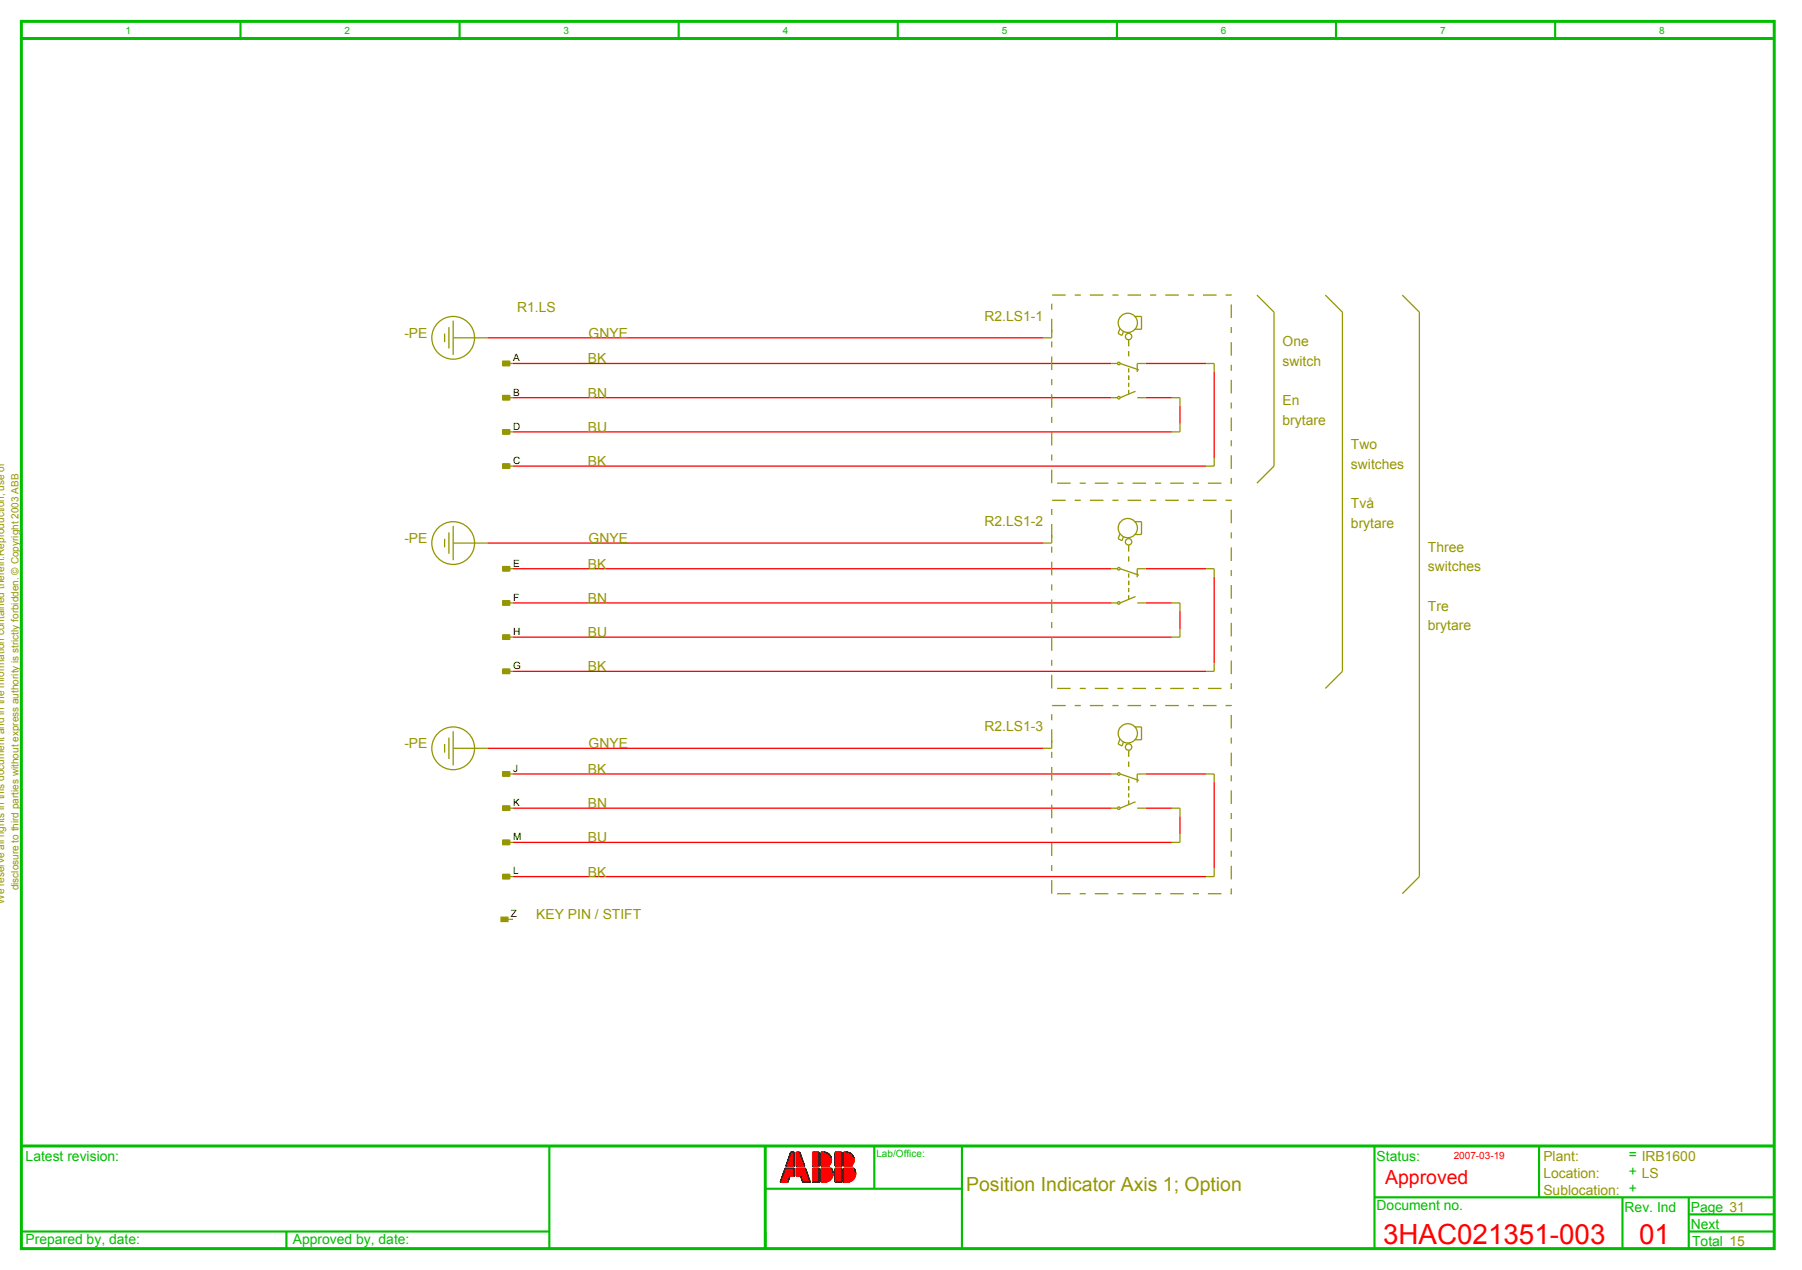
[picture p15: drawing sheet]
<svg xmlns="http://www.w3.org/2000/svg" width="421mm" height="297mm" viewBox="0 0 421 297" stroke-linecap="round" stroke-linejoin="round" font-family="sans-serif">
<defs><g id="words">
<g font-size="6.5" fill="#f00">
<text x="323.5" y="291">3HAC021351-003</text>
<text x="383.4" y="291">01</text>
</g>
<text font-size="4.5" fill="#969600" x="226" y="278.5">Position Indicator Axis 1; Option</text>
<text font-size="4.5" fill="#f00" x="324" y="277">Approved</text>
<g font-size="3.3" fill="#969600">
<text x="121" y="73">R1.LS</text>
<text x="230.3" y="75">R2.LS1-1</text>
<text x="94.6" y="79">-PE</text>
<text x="137.7" y="79">GNYE</text>
<text x="300" y="81">One</text>
<text x="137.5" y="85">BK</text>
<text x="300" y="85.6">switch</text>
<text x="137.5" y="93">BN</text>
<text x="300" y="94.8">En</text>
<text x="137.5" y="101">BU</text>
<text x="300" y="99.4">brytare</text>
<text x="316" y="105">Two</text>
<text x="137.5" y="109">BK</text>
<text x="316" y="109.6">switches</text>
<text x="316" y="118.8">Två</text>
<text x="230.3" y="123">R2.LS1-2</text>
<text x="316" y="123.4">brytare</text>
<text x="94.6" y="127">-PE</text>
<text x="137.7" y="127">GNYE</text>
<text x="334" y="129">Three</text>
<text x="137.5" y="133">BK</text>
<text x="334" y="133.6">switches</text>
<text x="137.5" y="141">BN</text>
<text x="334" y="142.8">Tre</text>
<text x="137.5" y="149">BU</text>
<text x="334" y="147.4">brytare</text>
<text x="137.5" y="157">BK</text>
<text x="230.3" y="171">R2.LS1-3</text>
<text x="94.6" y="175">-PE</text>
<text x="137.7" y="175">GNYE</text>
<text x="137.5" y="181">BK</text>
<text x="137.5" y="189">BN</text>
<text x="137.5" y="197">BU</text>
<text x="137.5" y="205">BK</text>
<text x="125.4" y="215">KEY PIN / STIFT</text>
<text x="361" y="275.5">Location:</text>
<text x="361" y="271.5">Plant:</text>
<text x="361" y="279.5">Sublocation: +</text>
</g>
<g font-size="3.3" fill="#00be00">
<text x="6" y="271.5">Latest revision:</text>
<text x="322" y="271.5">Status:</text>
<text x="381" y="271">= IRB1600</text>
<text x="381" y="275">+ LS</text>
<text x="322" y="283">Document no.</text>
<text x="380" y="283.5">Rev. Ind</text>
<text x="395.5" y="283.5">Page 31</text>
<text x="395.5" y="287.5">Next</text>
<text x="6" y="291">Prepared by, date:</text>
<text x="68.5" y="291">Approved by, date:</text>
<text x="395.8" y="291.5">Total 15</text>
</g>
<g font-size="2.3" fill="#00be00">
<text x="29.3" y="8">1</text>
<text x="80.6" y="8">2</text>
<text x="131.8" y="8">3</text>
<text x="183.1" y="8">4</text>
<text x="234.3" y="8">5</text>
<text x="285.6" y="8">6</text>
<text x="336.8" y="8">7</text>
<text x="388.1" y="8">8</text>
<text x="205" y="270.5">Lab/Office:</text>
</g>
<g font-size="2.3">
<text x="120" y="84.5">A</text>
<text x="120" y="92.5">B</text>
<text x="120" y="100.5">D</text>
<text x="120" y="108.5">C</text>
<text x="120" y="132.5">E</text>
<text x="120" y="140.5">F</text>
<text x="120" y="148.5">H</text>
<text x="120" y="156.5">G</text>
<text x="120" y="180.5">J</text>
<text x="120" y="188.5">K</text>
<text x="120" y="196.5">M</text>
<text x="120" y="204.5">L</text>
<text x="119.5" y="214.5">Z</text>
</g>
<g font-size="2.3" fill="#969600">
<text x="4.3" y="208.2" transform="rotate(-90 4.3 208.2)">disclosure to third parties without express authority is strictly forbidden. © Copyright 2003 ABB</text>
<text x="1" y="211.4" transform="rotate(-90 1 211.4)">We reserve all rights in this document and in the information contained therein.Reproduction, use or</text>
</g>
<text font-size="2.3" fill="#f00" x="340" y="271">2007-03-19</text>
</g></defs>
<path d="M5 5h410v287h-410zM5 9h410M5 268h410M179 268v24" fill="none" stroke="#00be00" stroke-width=".7" stroke-linecap="butt"/>
<g fill="none" stroke="#00be00" stroke-width=".5">
<path d="M56.2 5v4M107.5 5v4M158.7 5v4M210 5v4M261.2 5v4M312.5 5v4M363.7 5v4M128.5 268v24M179 278h46M204.5 268v10M225 268v24M321.5 268v24"/>
<path d="M360 268v12M365 268h50M5 288h123.5M67 288v4M179 288v4M321.5 280h93.5M379.5 280v12M395 288h20M395 280v12M395 284h20"/>
</g>
<g fill="none" stroke="#f00" stroke-width=".3">
<path d="M114 79h130.1M120 93h140M120 85h140M268 93h6.1M268 85h14.1M276 94.9v4.2M284 86.9v20.2M120 101h154.1M120 109h162.1M114 127h130.1M120 133h140M268 133h14.1"/>
<path d="M284 134.9v20.2M120 141h140M120 149h154.1M120 157h162.1M268 141h6.1M276 142.9v4.2M114 175h130.1M120 189h140M120 181h140M120 197h154.1M268 189h6.1M268 181h14.1"/>
<path d="M276 190.9v4.2M284 182.9v20.2M120 205h162.1M183.6 273.2h.1M183.7 273.2l-.1 .1M183.8 273.2l-.2 .2M183.9 273.2l-.4 .4M184 273.2l-.5 .5M184.1 273.2l-.7 .7M184.1 273.2l-.7 .8M184.2 273.2l-.9 .9M184.3 276.5h-.1"/>
<path d="M184.3 273.2l-1 1M184.3 276.3l-.1 .2M184.4 276.2l-.3 .3M184.4 273.2l-1.2 1.2M184.4 276l-.5 .5M184.5 275.9l-.6 .6M184.5 273.2l-1.3 1.3M184.5 275.8l-.7 .7M184.5 275.7l-.8 .8M184.6 273.2l-1.5 1.4M184.6 275.6l-.9 .9M184.6 275.5l-1 1"/>
<path d="M184.6 273.2l-1.5 1.5M184.7 275.3l-1.2 1.2M184.7 273.2l-1.6 1.6M184.7 275.2l-1.3 1.3M184.8 273.2l-1.8 1.7M184.9 273.2l-1.9 2M185 273.2l-2.1 2.1M185 269.4l-.1 .1M185.1 273.2l-2.2 2.2M185.1 269.4l-.2 .2M185.1 273.2l-2.3 2.3M185.2 269.4l-.3 .3"/>
<path d="M185.2 273.2l-2.4 2.4M185.3 273.2l-2.5 2.5M185.3 269.4l-.5 .5M185.4 269.4l-.7 .6M185.4 273.2l-2.7 2.7M185.4 269.4l-.7 .8M185.5 273.2l-2.8 2.8M185.5 269.4l-.8 .9M185.6 273.2l-3 2.9M185.6 269.4l-1 1M185.6 273.2l-3 3M185.7 269.4l-1.1 1.1"/>
<path d="M185.7 273.2l-3.2 3.2M185.8 273.2l-3.3 3.3 3.3-3.3M185.8 273.4l-3.1 3.1M185.8 273.5l-3.1 3M185.8 272.7h-.1M185.8 273.5l-3 3M185.8 272.5l-.2 .2M185.8 272.5l-.3 .2M185.8 273.6l-2.9 2.9M185.8 272.4l-.3 .3M185.8 273.7l-2.8 2.8M185.8 272.3l-.5 .4"/>
<path d="M185.8 272.2l-.5 .5M185.8 272.1l-.6 .6M185.8 272l-.7 .7M185.8 272l-.8 .7M185.8 273.9l-2.6 2.6M185.8 271.9l-.8 .8M185.8 271.8l-1 .9M185.8 271.7l-1 1M185.8 274l-2.5 2.5M185.8 271.6l-1.1 1.1M185.8 271.5l-1.2 1.2M185.8 274.1l-1 1"/>
<path d="M185.8 271.5l-1.3 1.2M185.8 274.2l-.9 .9M185.8 271.4l-1.3 1.3M185.8 271.3l-1.5 1.4M185.8 271.2l-1.5 1.5M185.8 274.4l-.7 .7M185.8 274.4l-.6 .7M185.8 274.5l-.6 .6M185.8 270.7l-2 2M185.8 270.8l-2 1.9M185.8 270.6l-1.9 1.9M185.8 274.6l-.5 .5"/>
<path d="M185.8 270.6l-1.9 1.8M185.8 274.7l-.4 .4M185.8 270.5l-1.9 1.8M185.8 270.9l-1.8 1.8M185.8 270.4l-1.8 1.8M185.8 270.3l-1.8 1.8M185.8 271l-1.7 1.7M185.8 270.2l-1.7 1.7M185.8 270.1l-1.7 1.7M185.8 270.1l-1.6 1.6M185.8 271.1l-1.6 1.6M185.8 270l-1.6 1.6"/>
<path d="M185.8 269.9l-1.5 1.6M185.8 269.8l-1.5 1.5M185.8 269.7l-1.4 1.4M185.8 269.6l-1.4 1.4M185.8 269.6l-1.4 1.3M185.8 269.5l-1.3 1.3M185.8 269.4l-1.3 1.3M185.8 274.8l-.3 .3M185.8 274.9l-.2 .2M185.8 272.6l-.1 .1M185.8 275l-.1 .1M185.8 275.1h.1"/>
<path d="M186.3 272.6l1.4-1.4-1.4 1.4M186.3 271.2l1.1-1-1.1 1.2M186.3 270.5l.9-.9-.9 1M186.3 269.4h.1M186.3 273.2v.1M186.4 269.4l-.1 .1M186.4 273.2l-.1 .1M186.4 269.4l-.1 .2M186.5 273.2l-.2 .2M186.5 275.1l1.9-1.9-1.8 1.9M186.5 269.4l-.2 .3M186.5 273.2l-.2 .3"/>
<path d="M186.6 269.4l-.3 .3M186.6 273.2l-.3 .3M186.7 273.2l-.4 .4M186.7 269.4l-.4 .5M186.8 273.2l-.5 .5M186.8 269.4l-.5 .5M186.9 269.4l-.6 .6M186.9 273.2l-.6 .6M186.9 269.4l-.6 .7M187 273.2l-.7 .7M187 269.4l-.7 .7M187 273.2l-.7 .8"/>
<path d="M187.1 269.4l-.8 .8M187.1 269.5l-.8 .9M187.1 273.2l-.8 .8M187.1 275.1l1.5-1.5-1.4 1.5M187.1 269.6l-.8 .8M187.2 273.2l-.9 .9M187.2 269.7l-.9 .9M187.2 269.8l-.9 .9M187.2 269.8l-.9 1.1M187.3 269.9l-1 1M187.3 270l-1 1M187.3 270l-1 1.1"/>
<path d="M187.3 273.2l-1 1M187.3 270.1l-1 1M187.4 273.2l-1.1 1.1M187.4 270.3l-1.1 1.1M187.4 270.3l-1.1 1.2M187.4 270.4l-1.1 1.2M187.4 272.7l.6-.6-.5 .6M187.5 270.4l-1.2 1.2M187.5 273.2l-1.2 1.2M187.5 270.5l-1.2 1.2M187.5 270.6l-1.2 1.2M187.5 270.7l-1.2 1.2"/>
<path d="M187.5 273.2l-1.2 1.3M187.5 270.7l-1.2 1.3M187.6 270.8l-1.3 1.3M187.6 270.9l-1.3 1.3M187.6 273.2l-1.3 1.3M187.6 275.9l1.3-1.3-1.3 1.4M187.6 270.9l-1.3 1.4M187.7 271l-1.4 1.4M187.7 271.1l-1.4 1.4M187.7 273.2l-1.4 1.4M187.7 271.2l-1.4 1.5M187.7 271.3l-1.4 1.4"/>
<path d="M187.8 271.4l-1.3 1.3M187.8 276.5l1.3-1.3-1.3 1.3M187.8 273.2l-1.5 1.5M187.8 271.5l-1.2 1.2M187.8 271.5l-1.1 1.2M187.9 271.6l-1.2 1.1M187.9 271.7l-1.1 1M187.9 273.2l-1.6 1.6M187.9 271.8l-.9 .9M187.9 271.9l-.8 .8M188 273.2l-1.7 1.7M188 271.9l-.8 .8"/>
<path d="M188 272l-.8 .7M188 272l-.7 .7M188 273.2l-1.7 1.8M188.1 272.2l-.5 .5M188.1 272.3l-.4 .4M188.1 273.2l-1.8 1.8M188.2 272.4l-.3 .3M188.2 272.7h.1M188.2 272.5l-.3 .2M188.2 273.2l-1.9 1.9M188.2 272.5l-.2 .2M188.2 272.6l-.1 .1"/>
<path d="M188.3 273.2l-1.9 1.9M188.4 273.3l-1.8 1.8M188.5 273.3l-1.8 1.8M188.5 273.4l-1.7 1.7M188.5 273.5l-1.5 1.6M188.6 273.6l-1.5 1.5M188.6 273.7l-1.3 1.4M188.6 273.8l-1.3 1.4 1.4-1.3M188.7 274l-1.3 1.3M188.7 274.1l-1.3 1.3M188.8 274.2l-1.3 1.3M188.8 274.3l-1.3 1.3"/>
<path d="M188.8 274.4l-1.3 1.3 1.3-1.3M188.9 274.5l-1.3 1.3M188.9 274.5l-1.3 1.4M189 274.7l-1.4 1.4M189 274.8l-1.3 1.3M189 274.8l-1.3 1.4M189 274.9l-1.3 1.4M189.1 275l-1.4 1.3M189.1 275.1l-1.3 1.3M189.1 276.5l.4-.3-.3 .3M189.1 275.3l-1.2 1.2M189.2 275.4l-1.2 1.1"/>
<path d="M189.2 275.4l-1.1 1.1M189.2 275.5l-1 1M189.2 275.5l-.9 1M189.3 275.6l-1 .9M189.3 275.7l-.8 .8M189.3 275.8l-.7 .7M189.3 275.8l-.6 .7M189.4 275.9l-.6 .6M189.4 276.1l-.4 .4M189.5 276.3l-.3 .2M189.5 276.3l-.2 .2M189.5 276.4v.1"/>
<path d="M189.6 276.5h-.1M190.1 273.2h.1M190.2 269.4l-.1 .1M190.2 273.2l-.1 .1M190.3 269.4l-.2 .2M190.3 273.2l-.2 .2M190.4 273.2l-.3 .3M190.4 269.4l-.3 .3M190.5 269.4l-.4 .4M190.5 273.2l-.4 .4M190.6 273.2l-.5 .5M190.7 269.4l-.6 .6"/>
<path d="M190.7 269.4l-.6 .7M190.8 273.2l-.7 .7M190.8 269.4l-.7 .7M190.9 273.2l-.8 .7M190.9 269.4l-.8 .8M190.9 273.2l-.8 .8M191 269.4l-.9 .9M191 273.2l-.9 .9M191.1 273.2l-1 1M191.2 269.4l-1.1 1.1M191.2 269.4l-1.1 1.2M191.3 273.2l-1.2 1.2"/>
<path d="M191.3 269.4l-1.2 1.2M191.4 273.2l-1.3 1.2M191.4 269.4l-1.3 1.3M191.4 273.2l-1.3 1.3M191.5 269.4l-1.4 1.4M191.5 273.2l-1.4 1.4M191.6 273.2l-1.5 1.5M191.6 269.4l-1.5 1.5M191.6 269.4l-1.5 1.6M191.6 269.5l-1.5 1.5M191.6 269.6l-1.5 1.5M191.6 269.7l-1.5 1.5"/>
<path d="M191.6 269.7l-1.5 1.6M191.6 269.8l-1.5 1.6M191.6 269.9l-1.5 1.6M191.6 270l-1.5 1.5M191.6 270.1l-1.5 1.5M191.6 270.2l-1.5 1.5M191.6 270.2l-1.5 1.6M191.6 270.3l-1.5 1.6M191.6 270.4l-1.5 1.6M191.6 270.5l-1.5 1.5M191.6 270.6l-1.5 1.5M191.6 270.6l-1.5 1.6"/>
<path d="M191.6 270.7l-1.5 1.6M191.6 270.8l-1.5 1.6M191.6 270.9l-1.5 1.6M191.6 271l-1.5 1.5M191.6 271.1l-1.5 1.5M191.6 271.1l-1.5 1.6M191.6 271.2l-1.5 1.5M191.6 271.3l-1.4 1.4M191.6 271.4l-1.3 1.3M191.6 271.5l-1.2 1.2M191.6 271.6l-1.1 1.1M191.6 271.6l-1 1.1"/>
<path d="M191.6 271.7l-1 1M191.6 271.8l-.9 .9M191.6 271.9l-.8 .8M191.6 272l-.7 .7M191.6 272.1l-.6 .6M191.6 272.1l-.5 .6M191.6 272.2l-.5 .5M191.6 272.3l-.4 .4M191.6 272.4l-.3 .3M191.6 272.5l-.2 .2M191.6 272.6l-.1 .1M191.6 272.7h.1"/>
<path d="M191.6 273.3l-1.5 1.6M191.6 273.4l-1.5 1.5M191.6 273.5l-1.5 1.5M191.6 273.5l-1.5 1.6M191.6 273.6l-1.5 1.6M191.6 273.7l-1.5 1.6M191.6 273.8l-1.5 1.6M191.6 273.9l-1.5 1.5M191.6 274l-1.5 1.5M191.6 274l-1.5 1.6M191.6 274.2l-1.5 1.6M191.6 274.4l-1.5 1.5"/>
<path d="M191.6 274.1l-1.5 1.5M191.6 274.3l-1.5 1.6M191.6 274.5l-1.5 1.5M191.6 274.5l-1.5 1.6M191.6 274.6l-1.5 1.5M191.6 274.7l-1.5 1.6M191.6 274.8l-1.5 1.6M191.6 274.9l-1.5 1.5M191.6 275l-1.5 1.5M191.6 275l-1.4 1.5M191.6 275.1l-1.4 1.4M191.6 275.2l-1.3 1.3"/>
<path d="M191.6 275.3l-1.1 1.2M191.6 275.4l-1.1 1.1M191.6 275.5l-1 1M191.6 275.5l-.9 1M191.6 275.6l-.9 .9M191.6 275.7l-.8 .8M191.6 275.8l-.7 .7M191.6 275.9l-.6 .6M191.6 276l-.5 .5M191.6 276l-.4 .5M191.6 276.1l-.4 .4M191.6 276.2l-.3 .3"/>
<path d="M191.6 276.2l-.2 .3M191.6 276.3l-.2 .2M191.6 276.4l-.1 .1M191.6 276.4v.1M192.1 270.5l1.1-1-1.1 1.1M192.1 271.1l1.5-1.5-1.5 1.6M192.1 271.4l1.7-1.7-1.7 1.7M192.1 272.2l2.1-2.1-2.1 2.3M192.1 272.5l2.2-2.2-2.2 2.3M192.1 273.2h.1M192.2 269.4l-.1 .1M192.3 273.2l-.2 .2"/>
<path d="M192.3 269.4l-.2 .2M192.4 269.4l-.3 .3M192.4 273.2l-.3 .3M192.5 273.2l-.4 .4M192.6 273.2l-.5 .4M192.6 269.4l-.5 .5M192.7 269.4l-.6 .6M192.7 273.2l-.6 .6M192.8 273.2l-.7 .6M192.8 269.4l-.7 .7M192.8 273.2l-.7 .7M192.9 269.4l-.8 .8"/>
<path d="M192.9 273.2l-.8 .8M193 273.2l-.9 .9M193.1 269.4l-1 1M193.1 269.5l-1 1M193.2 273.2l-1.1 1.1M193.3 273.2l-1.2 1.1M193.3 269.5l-1.2 1.2M193.3 273.2l-1.2 1.2M193.4 273.2l-1.3 1.3M193.4 269.5l-1.3 1.4M193.5 273.2l-1.4 1.4M193.5 269.6l-1.4 1.3"/>
<path d="M193.5 269.6l-1.4 1.4M193.7 269.7l-1.6 1.5M193.7 273.2l-1.6 1.6M193.8 273.2l-1.7 1.6M193.8 273.2l-1.7 1.7M193.8 269.8l-1.7 1.7M193.9 269.8l-1.8 1.8M193.9 272.6l-.2 .1M193.9 273.2l-1.8 1.8M193.9 269.8l-1.8 1.9M193.9 272.6l-.1 .1M194 269.9l-1.9 1.8"/>
<path d="M194 273.2l-1.9 1.8M194 272.6l-.1 .1M194 269.9l-1.9 2M194 272.7h.1M194 273.2l-1.9 1.9M194.1 272.7h-.1M194.1 270l-2 1.9M194.1 272.7h.1M194.1 270l-2 2M194.1 270.1l-2 2M194.2 270.1l-2.1 2M194.2 273.2l-2.1 2.1"/>
<path d="M194.3 273.2l-2.2 2.1M194.3 270.3l-2.2 2.1M194.3 273.2l-2.2 2.2M194.4 270.4l-2.3 2.2M194.4 272l-.8 .7M194.4 270.5l-2.3 2.2M194.4 275.7l-.3 .3M194.4 273.2l-2.3 2.3M194.4 270.5l-2.2 2.2M194.4 271.8l-.9 .9M194.4 270.6l-2.1 2.1M194.5 271.7l-1 1"/>
<path d="M194.5 270.7l-2.1 2M194.5 273.2l-2.4 2.3M194.5 270.7l-2 2M194.5 271.6l-1.1 1.1M194.5 270.8l-2 1.9M194.5 270.8l-1.9 1.9M194.5 271.5l-1.2 1.2M194.5 270.9l-1.8 1.8M194.5 271.4l-1.3 1.3M194.5 271l-1.7 1.7M194.5 271.1l-1.6 1.6M194.5 271.3l-1.4 1.4"/>
<path d="M194.5 273.2l-2.4 2.4M194.5 271.1l-1.5 1.6M194.5 271.2l-1.5 1.5M194.6 273.2l-2.5 2.6M194.6 275.5l-.7 .7M194.6 273.3l-2.5 2.5M194.6 273.4l-2.5 2.5M194.7 273.4l-2.6 2.6M194.7 275.3l-1 1M194.7 273.5l-2.6 2.5M194.7 273.5l-2.6 2.6M194.7 275.2l-1.1 1.1"/>
<path d="M194.7 273.6l-2.6 2.7M194.8 273.7l-2.7 2.6M194.8 273.7l-2.7 2.7M194.8 275l-1.4 1.4M194.8 273.8l-2.7 2.7M194.8 274.9l-1.5 1.5M194.8 273.9l-2.6 2.6M194.8 273.9l-2.5 2.6M194.8 274.8l-1.6 1.7M194.9 274.7l-1.8 1.8M194.9 274.1l-2.5 2.4M194.9 274.1l-2.4 2.4"/>
<path d="M194.9 274.6l-1.9 1.9M194.9 274.2l-2.3 2.3M194.9 274.5l-2 2M194.9 274.3l-2.3 2.2M194.9 274.3l-2.2 2.2M194.9 274.4l-2.1 2.1M195.5 273.2h-.1M195.5 269.4l-.1 .1M195.5 273.2l-.1 .1M195.6 269.4l-.2 .2M195.7 273.2l-.3 .2M195.7 269.4l-.3 .3"/>
<path d="M195.7 273.2l-.3 .3M195.8 269.4l-.4 .4M195.8 273.2l-.4 .4M195.9 273.2l-.5 .5M195.9 269.4l-.5 .5M196 273.2l-.6 .6M196.1 269.4l-.7 .6M196.1 269.4l-.7 .7M196.2 273.2l-.8 .7M196.2 269.4l-.8 .8M196.2 273.2l-.8 .8M196.3 269.4l-.9 .9"/>
<path d="M196.3 273.2l-.9 .9M196.4 273.2l-1 .9M196.4 269.4l-1 1M196.4 273.2l-1 1M196.5 273.2l-1.1 1.1M196.5 269.4l-1.1 1.1M196.6 269.4l-1.2 1.2M196.7 273.2l-1.3 1.2M196.7 269.4l-1.3 1.3M196.7 273.2l-1.3 1.3M196.8 269.4l-1.4 1.4M196.8 273.2l-1.4 1.4"/>
<path d="M196.9 273.2l-1.5 1.4M196.9 273.2l-1.5 1.5M197 269.4l-1.6 1.6M197 269.5l-1.6 1.5M197 269.6l-1.6 1.5M197 269.6l-1.6 1.6M197 269.7l-1.6 1.5M197 269.8l-1.6 1.5M197 269.9l-1.6 1.6M197 270l-1.6 1.5M197 270.1l-1.6 1.5M197 270.1l-1.6 1.6"/>
<path d="M197 270.2l-1.6 1.5M197 270.3l-1.6 1.5M197 270.4l-1.6 1.6M197 270.5l-1.6 1.5M197 270.6l-1.6 1.5M197 270.6l-1.6 1.6M197 270.7l-1.6 1.5M197 270.8l-1.6 1.5M197 270.8l-1.6 1.7M197 271l-1.6 1.5M197 271.1l-1.6 1.5M197 271.1l-1.6 1.6"/>
<path d="M197 271.2l-1.6 1.5M197 271.3l-1.5 1.4M197 271.3l-1.4 1.4M197 271.5l-1.3 1.2M197 271.6l-1.2 1.1M197 271.6l-1.1 1.1M197 271.7l-1.1 1M197 271.8l-1 .9M197 271.8l-.9 .9M197 272l-.8 .7M197 272l-.7 .7M197 272.1l-.6 .6"/>
<path d="M197 272.2l-.6 .5M197 272.3l-.5 .4M197 272.3l-.4 .4M197 272.5l-.3 .2M197 272.7h-.1M197 273.3l-1.6 1.5M197 273.3l-1.6 1.6M197 273.5l-1.6 1.5M197 273.5l-1.6 1.6M197 273.6l-1.6 1.5M197 273.7l-1.6 1.5M197 273.7l-1.6 1.7"/>
<path d="M197 273.9l-1.6 1.5M197 274l-1.6 1.5M197 274l-1.6 1.6M197 274.1l-1.6 1.5M197 274.2l-1.6 1.5M197 274.2l-1.6 1.6M197 274.4l-1.6 1.5M197 274.5l-1.6 1.5M197 274.5l-1.6 1.6M197 274.6l-1.6 1.5M197 274.7l-1.6 1.5M197 274.7l-1.6 1.6"/>
<path d="M197 274.9l-1.6 1.5M197 274.9l-1.6 1.6M197 275l-1.5 1.5M197 275.1l-1.5 1.4M197 275.2l-1.4 1.3M197 275.2l-1.3 1.3M197 275.4l-1.2 1.1M197 275.4l-1.1 1.1M197 275.5l-1 1M197 275.6l-1 .9M197 275.7l-.9 .8M197 275.7l-.8 .8"/>
<path d="M197 275.9l-.7 .6M197 275.9l-.6 .6M197 276l-.5 .5M197 276.1l-.5 .4M197 276.2l-.4 .3M197 276.2l-.3 .3M197 272.5l-.2 .2M197 276.4l-.2 .1M197 272.6l-.2 .1M197 276.4l-.1 .1M197.4 272.2l2.1-2.1-2.1 2.2M197.4 275.7l2.5-2.5-2.5 2.6"/>
<path d="M197.4 276l2.6-2.6-2.6 2.6M197.4 273.2h.1M197.5 269.4l-.1 .1M197.5 273.2l-.1 .1M197.6 273.2l-.2 .1M197.6 269.4l-.2 .2M197.6 273.2l-.2 .2M197.7 269.4l-.3 .3M197.7 273.2l-.3 .3M197.8 269.4l-.4 .3M197.8 273.2l-.4 .4M197.8 269.4l-.4 .4"/>
<path d="M197.9 273.2l-.5 .4M197.9 273.2l-.5 .5M198 269.4l-.6 .5M198 269.4l-.6 .6M198.1 273.2l-.7 .6M198.1 269.4l-.7 .7M198.1 273.2l-.7 .7M198.2 269.4l-.8 .8M198.2 273.2l-.8 .8M198.3 273.2l-.9 .8M198.3 269.4l-.9 .9M198.4 273.2l-1 .9"/>
<path d="M198.4 273.2l-1 1M198.4 269.4l-1 1M198.5 269.5l-1.1 1M198.5 269.5l-1.1 1.1M198.6 273.2l-1.2 1.1M198.6 269.5l-1.2 1.2M198.6 273.2l-1.2 1.2M198.7 269.5l-1.3 1.3M198.7 273.2l-1.3 1.3M198.8 273.2l-1.4 1.3M198.8 269.6l-1.4 1.3M198.8 273.2l-1.4 1.4"/>
<path d="M198.8 269.6l-1.4 1.4M198.9 269.6l-1.5 1.5M198.9 273.2l-1.5 1.5M199 269.7l-1.6 1.5M199 269.7l-1.6 1.6M199.1 273.2l-1.7 1.6M199.1 269.7l-1.7 1.7M199.1 273.2l-1.7 1.7M199.2 269.8l-1.8 1.7M199.2 269.8l-1.8 1.8M199.2 272.6l-.2 .1M199.2 273.2l-1.8 1.8"/>
<path d="M199.2 272.6l-.1 .1M199.3 272.7h.1M199.3 269.9l-1.9 1.8M199.3 273.2l-1.9 1.8M199.3 272.6l-.1 .1M199.3 269.9l-1.9 1.9M199.3 269.9l-1.9 2M199.3 273.2l-1.9 1.9M199.4 272.7h.1M199.4 270l-2 2M199.4 273.2l-2 2M199.4 272.3l-.2 .2"/>
<path d="M199.4 270.1l-2 2M199.5 270.1l-2.1 2M199.6 273.2l-2.2 2.1M199.6 270.2l-2.2 2.2M199.6 272.1l-.6 .6M199.6 270.3l-2.2 2.2M199.6 273.2l-2.2 2.2M199.6 270.4l-2.2 2.2M199.7 270.4l-2.3 2.2M199.7 271.9l-.8 .8M199.7 270.4l-2.3 2.3M199.7 273.2l-2.3 2.3"/>
<path d="M199.7 270.5l-2.2 2.2M199.7 270.5l-2.1 2.2M199.7 271.8l-.9 .9M199.8 275.7l-.4 .4M199.8 273.2l-2.4 2.3M199.8 270.6l-2.1 2.1M199.8 271.7l-1 1M199.8 270.7l-2 2M199.8 270.8l-2 1.9M199.8 271.6l-1.1 1.1M199.8 270.8l-1.9 1.9M199.8 271.5l-1.2 1.2"/>
<path d="M199.8 270.9l-1.8 1.8M199.8 270.9l-1.7 1.8M199.8 273.2l-2.4 2.4M199.8 271.4l-1.3 1.3M199.8 271.1l-1.6 1.6M199.8 271.3l-1.4 1.4M199.8 271.1l-1.5 1.6M199.9 271.2l-1.6 1.5M199.9 275.5l-.7 .7M200 273.4l-2.6 2.5M200 275.3l-1 1M200 273.5l-2.6 2.6"/>
<path d="M200 273.6l-2.6 2.6M200.1 273.6l-2.7 2.7M200.1 275.1l-1.3 1.3M200.1 273.7l-2.7 2.7M200.1 273.8l-2.7 2.7M200.1 275l-1.4 1.4M200.1 273.8l-2.6 2.7M200.1 273.9l-2.6 2.6M200.1 274.9l-1.5 1.5M200.2 273.9l-2.6 2.6M200.2 274.8l-1.7 1.7M200.2 274l-2.5 2.5"/>
<path d="M200.2 274.7l-1.8 1.8M200.2 274.1l-2.4 2.4M200.2 274.6l-1.9 1.9M200.2 274.2l-2.3 2.3M200.2 274.3l-2.2 2.2M200.2 274.5l-2 2M200.2 274.4l-2.1 2.1"/>
</g>
<g fill="none" stroke="#000" stroke-width=".3">
<path d="M183.6 273.2h2.2v1.9h-1l-.5 1.4h-1.8zM185 269.5h.8v3.2h-2zM186.3 273.2h2.1l1.1 3.3h-1.7l-.5-1.4h-1zM186.3 269.5h.8l1.1 3.2h-1.9zM190.1 273.2h1.5v3.3h-1.5zM190.1 269.5h1.5v3.2h-1.5zM193.8 272.6l.2 .1h-1.9v-3.2a1.83 1.83 0 0 1 2.1 .8 1.83 1.83 0 0 1-.4 2.3M194.5 273.2h-2.4v3.3a2.19 2.19 0 0 0 2.3-.8 2.19 2.19 0 0 0 .1-2.5M195.4 273.2h1.5v3.3h-1.5zM195.4 269.5h1.5v3.2h-1.5zM197.4 270.2h.6M197.4 269.5a1.83 1.83 0 0 1 2.1 .8 1.83 1.83 0 0 1-.4 2.3l.2 .1h-1.9z"/>
<path d="M199.8 273.2h-2.4v3.3a2.19 2.19 0 0 0 2.3-.8 2.19 2.19 0 0 0 .1-2.5"/>
</g>
<g fill="none" stroke="#969600" stroke-width=".3">
<path d="M104 78v2M105 76.5v5M106 75v8M106 79h8M246 77.1v1.9h-1.9M262 76.8l-.5 1.2 .9 .5 .4-1M264 79.5v1.5M265.5 74h1.5v3h-1.5M294 69l4 4v36l-4 4M310 69l4 4v84l-4 4M328 69l4 4v132l-4 4M117.6 84.5h1.6v1h-1.6z"/>
<path d="M117.6 92.5h1.6v1h-1.6zM119.2 85h.8M119.2 93h.8M260 85h1.4M260 93h1.4M262 85l4.4 1.5M264 82.1v1.2M264 86.1v1M264 87.8v1.1M264 89.5v1M264 91.2v1M265.6 91.5l-3.6 1.5"/>
<path d="M266 93h2M268 85h-2v2M274.1 93h1.9v1.9M276 99.1v1.9h-1.9M282.1 85h1.9v1.9M117.6 100.5h1.6v1h-1.6zM117.6 108.5h1.6v1h-1.6zM119.2 101h.8M119.2 109h.8M284 107.1v1.9h-1.9M104 126v2M105 124.5v5"/>
<path d="M106 123v8M106 127h8M117.6 132.5h1.6v1h-1.6zM119.2 133h.8M246 125.1v1.9h-1.9M260 133h1.4M262 124.8l-.5 1.2 .9 .5 .4-1M262 133l4.4 1.5M264 127.5v1.5M264 130.1v1.2M264 134.1v1M264 135.8v1.1"/>
<path d="M264 137.5v1M264 139.2v1M265.5 122h1.5v3h-1.5M265.6 139.5l-3.6 1.5M268 133h-2v2M282.1 133h1.9v1.9M117.6 140.5h1.6v1h-1.6zM117.6 148.5h1.6v1h-1.6zM117.6 156.5h1.6v1h-1.6zM119.2 141h.8M119.2 149h.8M119.2 157h.8"/>
<path d="M260 141h1.4M266 141h2M274.1 141h1.9v1.9M276 147.1v1.9h-1.9M284 155.1v1.9h-1.9M104 174v2M105 172.5v5M106 171v8M106 175h8M246 173.1v1.9h-1.9M262 172.8l-.5 1.2 .9 .5 .4-1M264 175.5v1.5"/>
<path d="M264 178.1v1.2M265.5 170h1.5v3h-1.5M117.6 180.5h1.6v1h-1.6zM117.6 188.5h1.6v1h-1.6zM117.6 196.5h1.6v1h-1.6zM119.2 181h.8M119.2 189h.8M119.2 197h.8M260 181h1.4M260 189h1.4M262 181l4.4 1.5M264 182.1v1"/>
<path d="M264 183.8v1.1M264 185.5v1M264 187.2v1M265.6 187.5l-3.6 1.5M266 189h2M268 181h-2v2M274.1 189h1.9v1.9M276 195.1v1.9h-1.9M282.1 181h1.9v1.9M117.6 204.5h1.6v1h-1.6zM118.8 215h1.2M119.2 205h.8"/>
<path d="M284 203.1v1.9h-1.9"/>
<circle cx="106" cy="79" r="5"/>
<circle cx="263.8" cy="75.5" r="2.25"/>
<circle cx="264" cy="78.7" r=".75"/>
<circle cx="261.7" cy="93" r=".3"/>
<circle cx="261.7" cy="85" r=".3"/>
<circle cx="106" cy="127" r="5"/>
<circle cx="261.7" cy="133" r=".3"/>
<circle cx="263.8" cy="123.5" r="2.25"/>
<circle cx="264" cy="126.7" r=".75"/>
<circle cx="261.7" cy="141" r=".3"/>
<circle cx="106" cy="175" r="5"/>
<circle cx="263.8" cy="171.5" r="2.25"/>
<circle cx="264" cy="174.7" r=".75"/>
<circle cx="261.7" cy="189" r=".3"/>
<circle cx="261.7" cy="181" r=".3"/>
</g>
<g fill="#969600" stroke="#969600" stroke-width=".3">
<path d="M117.6 84.5h1.6v1h-1.6z"/>
<path d="M117.6 92.5h1.6v1h-1.6z"/>
<path d="M117.6 100.5h1.6v1h-1.6z"/>
<path d="M117.6 108.5h1.6v1h-1.6z"/>
<path d="M117.6 132.5h1.6v1h-1.6z"/>
<path d="M117.6 140.5h1.6v1h-1.6z"/>
<path d="M117.6 148.5h1.6v1h-1.6z"/>
<path d="M117.6 156.5h1.6v1h-1.6z"/>
<path d="M117.6 180.5h1.6v1h-1.6z"/>
<path d="M117.6 188.5h1.6v1h-1.6z"/>
<path d="M117.6 196.5h1.6v1h-1.6z"/>
<path d="M117.6 204.5h1.6v1h-1.6z"/>
<path d="M117.2 214.5h1.6v1h-1.6z"/>
</g>
<path d="M246 69h42v44h-42zM246 117h42v44h-42zM246 165h42v44h-42z" fill="none" stroke="#969600" stroke-width=".3" stroke-dasharray="3.2 2.1 1.4 2.1" stroke-linecap="butt"/>
<use href="#words"/>
</svg>
